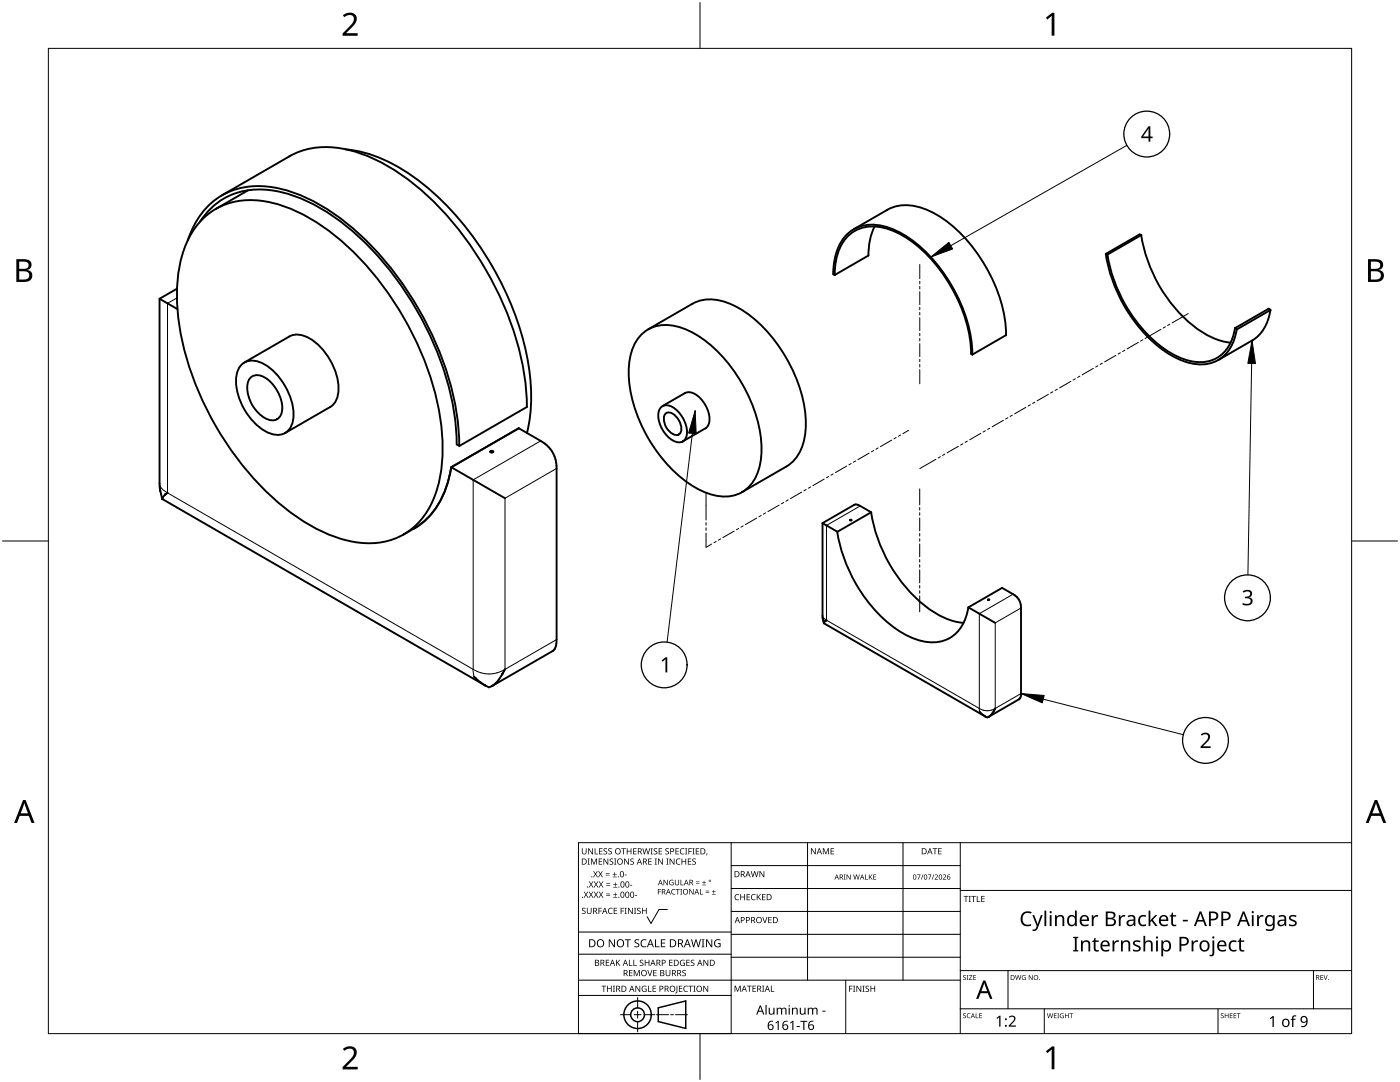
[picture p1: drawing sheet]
<svg xmlns="http://www.w3.org/2000/svg" width="279mm" height="216mm" viewBox="0 0 279 216" stroke-linecap="round" stroke-linejoin="round" font-family="sans-serif">
<g fill="none" stroke="#000" stroke-width=".38">
<path d="M49.5 38l-6.4 3.7M57.7 31.2a16.4 16.4 0 0 1 13.3-.9 42 42 0 0 1 18.1 12.6 62.8 62.8 0 0 1 15.9 35.3l.2 3-13.5 7.8-.5-.3M57.8 31.2l-13.5 7.8M68.9 29.8a29.3 29.3 0 0 1 15.5 6.9 61.2 61.2 0 0 1 21.3 37.7 33.1 33.1 0 0 1-.5 12M31.8 59.6v36.9l.2 1.5M31.8 59.6l3.6 2.1M35.3 57.6l-3.5 2M37.5 48a14.6 14.6 0 0 1 13-10.8 25.1 25.1 0 0 1 14.4 4.3 58.8 58.8 0 0 1 20.4 23.3 54.6 54.6 0 0 1 6.4 24.2M39.9 44.2a13.8 13.8 0 0 1 14.7-6.2 32.4 32.4 0 0 1 15 7.5 62.5 62.5 0 0 1 21.3 38.7l.2 4.5M40.5 43.6a13.8 13.8 0 0 1 12.2-3.5 31.5 31.5 0 0 1 14.6 7.3 61.9 61.9 0 0 1 20.5 35.4 31.5 31.5 0 0 1-1.1 16.3 13.7 13.7 0 0 1-15.8 9.1 31.6 31.6 0 0 1-14.6-7.3 60.7 60.7 0 0 1-20.7-37.6 28.3 28.3 0 0 1 2-15.6l1.8-2.9zM166.6 54.9a10.3 10.3 0 0 1 3.2-8.3 8.5 8.5 0 0 1 9.1-.3 27.6 27.6 0 0 1 12.1 13.1 26.2 26.2 0 0 1 2.8 11.2l.3 .1 6.7-3.8M166.6 54.9l-.3-.2a10.7 10.7 0 0 1 3.3-8.4 8 8 0 0 1 7.9-.8 25.6 25.6 0 0 1 12.5 11.6 27.9 27.9 0 0 1 4.1 13.7"/>
<path d="M174.5 45.2a12.7 12.7 0 0 0-1.2 5.8l-6.7 3.9M177.1 41.9a8.9 8.9 0 0 1 8.5 .2 28.1 28.1 0 0 1 12.3 13.4 26.6 26.6 0 0 1 2.9 11.4M177.1 41.9l-6.7 3.8M220.7 50.7a30.2 30.2 0 0 0 11.8 19.4 12.2 12.2 0 0 0 8.5 2.5 7.4 7.4 0 0 0 5.8-6.9M221 50.8a29.1 29.1 0 0 0 12.8 19.7 10.1 10.1 0 0 0 8.1 1.4 7.6 7.6 0 0 0 4.6-6.4M227.8 46.9a29.1 29.1 0 0 0 12.4 19.6 12.9 12.9 0 0 0 5.4 1.9M227.8 46.9l-.4-.1-6.7 3.9 .3 .1M227.8 46.9l-6.8 3.9M48.2 72.8a3.6 3.6 0 0 1 4.2-.3 12.6 12.6 0 0 1 6.2 10.6 3.4 3.4 0 0 1-1.7 3.3 3.4 3.4 0 0 1-3.7-.2 12.1 12.1 0 0 1-6-11.5l.6-1.4zM49.9 75.5a2.56 2.56 0 0 1 3.6 .3 7.6 7.6 0 0 1 2.8 6.3 2.06 2.06 0 0 1-3.5 1.3 7 7 0 0 1-3.2-7.4zM57.7 67.1a4.3 4.3 0 0 1 4.5 .7 12.8 12.8 0 0 1 5.4 10.2 4 4 0 0 1-1.7 3.2M57.8 67.1l-9 5.2"/>
<path d="M127.6 67.2a7.4 7.4 0 0 1 8.6-1.7 24.4 24.4 0 0 1 11.9 11 24.4 24.4 0 0 1 3.6 15.9 7.3 7.3 0 0 1-6.8 6.7 15.1 15.1 0 0 1-10-4.6 29.6 29.6 0 0 1-9.4-20.2 10.9 10.9 0 0 1 2.1-7.1zM138.2 60.6a8.5 8.5 0 0 1 8.1 .3 27.2 27.2 0 0 1 12.3 13.9 21.4 21.4 0 0 1 1.7 13.7 7.7 7.7 0 0 1-3.4 4.6M138.2 60.6l-8.8 5.1M249.9 68l-6.8 3.8M253.5 61.9a8.3 8.3 0 0 1-3.6 6.1M253.6 61.9l-6.8 3.8M253.6 61.9l-.4-.3-6.7 3.9 .3 .2M32 98h.1M32 98l.4 1.5M32.4 99.5v.1M32.4 99.6h.1M32.4 99.6l64.4 37.2"/>
<path d="M33 98.7l-.6 .8M33 98.7h.1M33.4 98.3l-.4 .4M33.4 98.3h.1M65.9 81.2l-9 5.2M90 93.3a16.5 16.5 0 0 1-7.3 12.2M90.1 93.2l10.7 6.2M90.1 93.2l13.4-7.7 4.4 2.5a6 6 0 0 1 3.2 5.5v34.1l-.2 1.3-.2 .5-.4 .5-12.1 7M97.9 90h.4l.2 .1-.4 .2-.3-.2zM131.8 81.4a2.08 2.08 0 0 1 3 .2 5.8 5.8 0 0 1 2.1 5.7 1.69 1.69 0 0 1-2.7 .6 5.8 5.8 0 0 1-2.6-6.1zM132.2 81l4.5-2.6a2.73 2.73 0 0 1 3.1 1.1 5.5 5.5 0 0 1 1.6 5.3l-.6 .7M132.7 82.7a1.25 1.25 0 0 1 2 .2 3.3 3.3 0 0 1 1.1 3.5 1.24 1.24 0 0 1-2-.1 3.3 3.3 0 0 1-1.1-3.6z"/>
<path d="M140.8 85.5l-4.5 2.6M156.9 93.1l-8.8 5.1M82.7 105.4l-2.1 1.2M164.1 104.4l.1 19.2M167.1 106.1a30.5 30.5 0 0 0 11.8 19.5 12.2 12.2 0 0 0 8.6 2.5 7.2 7.2 0 0 0 5.6-6l.2-.9M169.7 103.7l.3 .1-.2 .1-.2-.1zM173.9 102.2a29.8 29.8 0 0 0 12.8 20.2 13.1 13.1 0 0 0 5.6 1.9M173.9 102.2l-2.5-1.4-.8-.1-6.4 3.7M173.9 102.2l-6.8 3.9-3-1.7M197.2 119.6l.2 .1-.1 .1zM94.6 135l2.2 1.8M96.8 136.8h.1"/>
<path d="M96.8 136.8l.8 .4 .6-.3M100.3 134.4l-1.1 1.6-1 .9M100.3 134.4h.1M100.8 133.6l-.5 .8M100.8 133.6h.1M164.2 123.6h.1M164.2 123.6l.2 .7 .3-.4M164.4 124.4l32.2 18.6M164.7 123.9h.1M164.8 123.9h-.1M164.9 123.8l-.1 .1M164.9 123.8h.1"/>
<path d="M198.6 124.3l-5.3-3.1 6.7-3.9 2.2 1.3a2.98 2.98 0 0 1 1.6 2.7v17.1a1.18 1.18 0 0 1-.4 1.1l-6.1 3.5M195.5 142.1h.1M195.5 142.1l1.1 .9M196.6 143h.1M196.6 143l.4 .2 .3-.2M198.4 141.8l-.6 .8-.5 .4M198.4 141.8h.1M198.6 141.4l-.2 .4M198.6 141.4h.1"/>
</g>
<g fill="none" stroke="#000" stroke-width=".2">
<path d="M35.3 59.4l-1.9 1.1v37.8M31.8 96.5a2.5 2.5 0 0 0 1.6 1.8M33.4 98.3l61 35.3M107.9 88l-13.5 7.8v37.8M111.1 93.5l-10.3 5.9v34.2M171.7 101l-6.8 3.8v19M202.2 118.6l-6.8 3.9v18.9M94.4 133.6l.2 1.4M94.4 133.6a6 6 0 0 0 6.4 0M111.1 127.6l-10.3 6M164.1 122.8a1.25 1.25 0 0 0 .8 1M164.9 123.8l30.5 17.6"/>
<path d="M203.8 138.4l-5.2 3M203.8 121.3l-5.2 3v17.1M195.4 141.4l.1 .7M195.4 141.4a2.98 2.98 0 0 0 3.2 0"/>
</g>
<g fill="none" stroke="#000" stroke-width=".2">
<path d="M183.6 52.8v2.8M183.6 56.1v.5M183.6 57.2v.5M183.6 58.2v2.6M183.6 61.3v.5M183.6 62.3v.6M183.6 63.4v2.6M183.6 66.5v.5M183.6 67.5v.5M183.6 68.6v2.6M183.6 71.7v.5M183.6 72.7v.5"/>
<path d="M183.6 73.8v2.8M209.2 78.7l-2.2 1.3M210.1 78.2l-.4 .2M211 77.7l-.4 .2M213.7 76.1l-2.2 1.3M214.6 75.6l-.4 .2M215.5 75.1l-.4 .2M218.2 73.5l-2.2 1.3M219.1 73l-.4 .2M220 72.5l-.4 .2M222.7 70.9l-2.3 1.3M223.6 70.4l-.5 .3"/>
<path d="M224.5 69.9l-.5 .2M227.2 68.3l-2.3 1.3M228.1 67.8l-.5 .3M229 67.3l-.5 .2M231.7 65.7l-2.3 1.3M232.6 65.2l-.5 .3M233.5 64.7l-.5 .2M237.1 62.6l-3.2 1.8M140.9 98.3v5.5M157.3 99.7l-.5 .3M160 98.2l-2.3 1.3M160.9 97.7l-.5 .2"/>
<path d="M161.8 97.2l-.5 .2M164.5 95.6l-2.3 1.3M165.4 95.1l-.5 .2M166.3 94.6l-.5 .2M169 93l-2.3 1.3M169.9 92.5l-.5 .2M170.8 92l-.5 .2M173.5 90.4l-2.3 1.3M174.4 89.9l-.5 .3M175.3 89.4l-.5 .2M177.9 87.8l-2.2 1.3M178.8 87.3l-.4 .3"/>
<path d="M179.7 86.8l-.4 .2M181.3 85.9l-1.1 .6M183.5 97.6v3.1M186.8 91.6l-3.2 1.9M187.7 91.1l-.5 .3M188.6 90.6l-.5 .3M191.3 89.1l-2.3 1.3M192.2 88.5l-.5 .3M193.1 88l-.5 .3M195.8 86.5l-2.3 1.3M196.7 85.9l-.5 .3M197.5 85.4l-.4 .3"/>
<path d="M200.2 83.9l-2.2 1.3M201.1 83.4l-.4 .2M202 82.8l-.4 .3M204.7 81.3l-2.2 1.3M205.6 80.8l-.4 .2M206.5 80.2l-.4 .3M140.9 106.4v2.8l1.1-.6M140.9 104.3v.5M140.9 105.3v.5M142.9 108l-.4 .3M143.8 107.5l-.4 .3M146.5 106l-2.2 1.3"/>
<path d="M147.4 105.5l-.4 .2M148.3 104.9l-.4 .3M151 103.4l-2.2 1.3M151.9 102.9l-.4 .2M152.8 102.3l-.4 .3M155.5 100.8l-2.2 1.3M156.4 100.3l-.5 .2M183.5 101.3v.5M183.5 102.3v.5M183.5 103.3v2.6M183.5 106.5v.5M183.5 107.5v.5"/>
<path d="M183.5 108.5v2.6M183.5 111.6v.6M183.5 112.7v.5M183.5 113.7v2.6M183.5 116.8v.5M183.5 117.9v.5M183.5 118.9v3.2"/>
</g>
<path d="M9.7 9.7h260v196.5h-260z" fill="none" stroke="#000" stroke-width=".2"/>
<path d="M139.7 .5v9.2M.5 108h9.2M269.7 108h9.2M139.7 206.2v9.2" fill="none" stroke="#000" stroke-width=".2"/>
<g fill="#000">
<path d="M68.4 3.1a1.64 1.64 0 0 1 2.8 .4 2.52 2.52 0 0 1-1.2 2.2l-.9 .9h2.3v.5h-3v-.4l1.2-1.2a1.95 1.95 0 0 0 .9-2.2 1.23 1.23 0 0 0-1.8 .1zM208.7 3.5l1.3-.9h.4v4.5h-.5v-4l-.9 .8zM68.4 209.3a1.64 1.64 0 0 1 2.8 .4 2.52 2.52 0 0 1-1.2 2.2l-.9 1h2.3v.5h-3v-.5l1.2-1.2a1.95 1.95 0 0 0 .9-2.1 1.23 1.23 0 0 0-1.8 .1zM208.7 209.8l1.3-1h.4v4.6h-.5v-4l-.9 .7z"/>
<path d="M3.3 51.7h1.3a1.28 1.28 0 0 1 1.7 1.3 1.04 1.04 0 0 1-.9 .9 1.23 1.23 0 0 1 1 1.5 1.23 1.23 0 0 1-1.5 .9h-1.6zM3.8 54.1v1.7h1a.86 .86 0 0 0 1-.9 .86 .86 0 0 0-1.1-.8zM3.8 52.2v1.4h.9a.78 .78 0 0 0 1-.7 .78 .78 0 0 0-1.1-.7z"/>
<path d="M273 51.7h1.3a1.28 1.28 0 0 1 1.7 1.3 1.04 1.04 0 0 1-.8 .9 1.23 1.23 0 0 1 1 1.5 1.23 1.23 0 0 1-1.6 .9h-1.6zM273.6 54.1v1.7h.9a.86 .86 0 0 0 1.1-.9 .86 .86 0 0 0-1.1-.8zM273.6 52.2v1.4h.8a.78 .78 0 0 0 1-.7 .78 .78 0 0 0-1.1-.7z"/>
<path d="M4.6 159.6h.5l1.8 4.6h-.6l-.6-1.4h-1.8l-.5 1.4h-.6zM4.8 160.2l-.7 2.1h1.5z"/>
<path d="M274.3 159.6h.6l1.7 4.6h-.6l-.5-1.4h-1.8l-.6 1.4h-.5zM274.6 160.2l-.7 2.1h1.4z"/>
</g>
<g fill="none" stroke="#000" stroke-width=".2">
<path d="M145.9 168.1v38.1h-30.5v-38.1h154.3M145.9 172.7h45.7M145.9 177.3h45.7M161.2 168.1v27.5M180.2 168.1v27.5M191.6 168.1v38.1M191.6 177.7h78.1M115.4 198.6h30.5M115.4 195.6h76.2M115.4 190.4h30.5M115.4 186h30.5M127.3 199v2.1"/>
<path d="M133.2 181.5h-1.7l-1.6 2.8-.7-1.4M145.9 181.9h45.7M145.9 186.4h45.7M145.9 191h45.7M168.8 195.6v10.6M191.6 193.7h78.1M201.2 193.7v7.6M262.1 193.7v7.6M123.8 202.5h2.1M126.6 202.5h1.3M127.3 201.8v1.4M127.3 203.8v2.1"/>
<path d="M128.6 202.5h2.1M131 202.5h2.4M133.8 202.5h.6M134.8 202.5h2.4M191.6 201.3h78.1M208.4 201.3v4.9M243.1 201.3v4.9"/>
</g>
<g fill="#000">
<path d="M116.1 169.3h.2v.8a.32 .32 0 0 0 .3 .3 .32 .32 0 0 0 .3-.3v-.8h.2v.8a.47 .47 0 0 1-.5 .4 .47 .47 0 0 1-.5-.5zM116.5 177.9h.2l.3 .5 .3-.5h.1l-.4 .6 .4 .6h-.1l-.3-.5-.4 .5h-.1l.4-.6zM117.3 171.3h.4l-.1 .1v1l.1 .1h-.4l.1-.1v-1zM117.4 169.3h.2l.6 1v-1h.1v1.2h-.1l-.7-1v1h-.1zM117.5 177.9h.2l.3 .5 .3-.5h.1l-.4 .6 .4 .6h-.1l-.4-.5-.3 .5h-.1l.4-.6zM117.5 175.9h.2l.3 .5 .3-.5h.1l-.4 .6 .5 .6h-.2l-.3-.5-.4 .5h-.1l.4-.6zM117.9 171.3h.3l.3 1 .4-1h.3v1.2h-.2v-1l-.4 1h-.1l-.4-1v1h-.2zM118.7 169.3h.1v1h.6v.2h-.7zM118.4 173.8h.1l.3 .5 .3-.5h.2l-.4 .6 .4 .7h-.1l-.4-.6-.3 .6h-.1l.4-.7zM118.5 177.9h.2l.2 .5 .3-.5h.2l-.4 .6 .4 .6h-.1l-.4-.5-.3 .5h-.1l.4-.6zM118.5 175.9h.2l.3 .5 .3-.5h.1l-.4 .6 .4 .6h-.1l-.3-.5-.4 .5h-.1l.4-.6zM119.5 171.3h.7v.1h-.6v.4h.5v.2h-.5v.4h.6v.1h-.7z"/>
<path d="M119.6 169.3h.6v.1h-.5v.4h.5v.1h-.5v.4h.5v.2h-.6zM119.4 173.8h.1l.3 .5 .3-.5h.2l-.4 .6 .4 .7h-.1l-.4-.6-.3 .6h-.2l.5-.7zM119.5 177.9h.1l.3 .5 .3-.5h.2l-.4 .6 .4 .6h-.1l-.4-.5-.3 .5h-.1l.4-.6zM119.5 175.9h.2l.3 .5 .3-.5h.1l-.4 .6 .4 .6h-.1l-.4-.5-.3 .5h-.1l.4-.6zM120.9 174.6h.8v.1h-.8zM120.9 174.2h.8v.1h-.8zM121 178.7h.8v.1h-.8zM121 178.3h.8v.1h-.8zM121 176.6h.8v.1h-.8zM121 176.3h.8v.1h-.8zM120.5 169.4l.4-.1h.3l-.1 .1a.25 .25 0 0 0-.4-.1 .25 .25 0 0 0 0 .4l.4 .3 .1 .2-.3 .3-.5-.1v-.1h.2a.27 .27 0 0 0 .4-.1 .27 .27 0 0 0-.3-.3l-.2-.2zM120.4 171.3h.2l.7 1-.1-1h.2v1.2h-.2l-.6-1v1h-.2z"/>
<path d="M121.4 169.4l.5-.1h.2v.1a.25 .25 0 0 0-.4-.1 .25 .25 0 0 0 0 .4l.4 .3v.2l-.2 .3-.5-.1v-.1h.1a.27 .27 0 0 0 .5-.1 .27 .27 0 0 0-.4-.3l-.2-.2zM122.3 174.9h.8v.2h-.8zM122.4 179h.8v.1h-.8zM122.4 177h.8v.1h-.8zM121.7 171.4l.4-.1 .3 .1-.1 .1a.25 .25 0 0 0-.4-.1 .25 .25 0 0 0 0 .4 .42 .42 0 0 1 .5 .5 .42 .42 0 0 1-.7 .2l-.1-.2 .2 .1a.27 .27 0 0 0 .5-.2 .27 .27 0 0 0-.4-.3l-.2-.2zM122.6 174h.1v.4h.4v.1h-.4v.4h-.1v-.4h-.3v-.1h.3zM122.7 178.1h.1v.4h.4v.1h-.4v.3h-.1v-.3h-.3v-.1h.3zM122.7 176.1h.2v.3h.3v.2h-.3v.3h-.2v-.3h-.3v-.2h.3zM122.6 171.3h.4l-.1 .1v1l.1 .1h-.4l.1-.1v-1zM124 169.3h.9v.1h-.4v1.1h-.1v-1.1h-.4zM124.7 174.5h.4v.2h-.4zM124.6 171.3h.1l.7 1v-1h.1v1.2h-.2l-.6-1v1h-.1z"/>
<path d="M125.7 176.6h.5v.1h-.5zM125.1 169.3h.1v.5h.7v-.5h.1v1.2h-.1v-.6h-.7v.6h-.1zM125.8 171.4l.5-.1 .2 .1v.1a.25 .25 0 0 0-.4-.1 .25 .25 0 0 0 0 .4 .42 .42 0 0 1 .4 .5 .42 .42 0 0 1-.7 .2v-.2l.1 .1a.27 .27 0 0 0 .5-.2 .27 .27 0 0 0-.4-.3l-.2-.2zM126.7 178.6h.4v.2h-.4zM126.4 169.3h.6v.1h-.5v.4h.5v.1h-.5v.4h.5v.2h-.6zM128.2 169.3h.2l.2 1 .3-1h.2l.2 1 .3-1h.1l-.3 1.2h-.1l-.3-1.1-.3 1.1h-.2zM129.4 171.3h.7v.1h-.6v.4h.5v.2h-.5v.4h.6v.1h-.7zM129.8 169.3h.5l-.2 .1v1l.2 .1h-.5l.2-.1v-1zM130.7 171.3h.4l-.1 .1v1l.1 .1h-.4l.1-.1v-1zM130.5 169.4l.4-.1h.3l-.1 .1a.25 .25 0 0 0-.4-.1 .25 .25 0 0 0 0 .4l.4 .3 .1 .2-.2 .3-.6-.1v-.1h.2a.27 .27 0 0 0 .4-.1 .27 .27 0 0 0-.3-.3l-.2-.2zM131.3 177.4h.6v.1h-.5v.4h.5v.1h-.5v.5h-.1zM131.4 169.3h.7v.1h-.5v.4h.5v.1h-.5v.4h.5v.2h-.7z"/>
<path d="M131.3 171.3h.2l.7 1v-1h.1v1.2h-.2l-.6-1v1h-.2zM132.4 175.6h.2l.6 .9v-.9h.1v1h-.2l-.6-.9v.9h-.1zM133 171.3h.4l-.1 .1v1l.1 .1h-.4l.1-.1v-1zM132.8 169.4l.4-.1h.3l-.1 .1a.25 .25 0 0 0-.3-.1 .25 .25 0 0 0 0 .4l.4 .3v.2l-.2 .3-.5-.1v-.1h.1a.27 .27 0 0 0 .5-.1 .27 .27 0 0 0-.4-.3l-.2-.2zM133.7 175.7l.5-.2 .2 .1v.1a.45 .45 0 0 0-.7 .4 .45 .45 0 0 0 .6 .4v-.3h-.2v-.1h.3v.5a.6 .6 0 0 1-.8-.1 .6 .6 0 0 1 .1-.8zM134.1 177.5l.4-.1h.3l-.1 .2a.44 .44 0 0 0-.6 .4 .44 .44 0 0 0 .6 .3 .52 .52 0 0 1-.7 0 .52 .52 0 0 1 .1-.8zM133.6 171.3h.2l.7 1v-1h.1v1.2h-.2l-.6-1v1h-.2zM134.9 177.4h.8v.1h-.4v1h-.1v-1h-.3zM135 171.5l.5-.2 .3 .1-.1 .1a.49 .49 0 0 0-.7 .4 .49 .49 0 0 0 .7 .5 .52 .52 0 0 1-.6 0 .52 .52 0 0 1-.2-.6zM134.8 169.3h.7v.1h-.6v.4h.5v.1h-.5v.4h.6v.2h-.7zM134.7 175.6h.1v.7a.28 .28 0 0 0 .3 .2 .28 .28 0 0 0 .3-.2v-.7h.1v.7a.42 .42 0 0 1-.4 .4 .42 .42 0 0 1-.4-.4zM135.8 175.6h.2v.9h.4v.1h-.6z"/>
<path d="M135.8 177.4h.3l-.1 .1v.9l.1 .1h-.3l.1-.1v-.9zM135.8 169.4l.4-.1h.4l-.1 .1h-.2a.49 .49 0 0 0-.4 .6 .49 .49 0 0 0 .7 .3 .52 .52 0 0 1-.7 .1 .52 .52 0 0 1-.2-.6zM136 171.3h.2v.5h.6v-.5h.1v1.2h-.1v-.5h-.6v.5h-.2zM136.7 169.3h.5l-.2 .1v1l.2 .1h-.5l.2-.1v-1zM137.4 169.3h.7v.1h-.6v.4h.5v.2h-.5v.5h-.1zM137.3 171.3h.7v.1h-.6v.4h.5v.2h-.5v.4h.6v.1h-.7zM137.6 177.4h.1l.6 .9v-.9h.1v1.1h-.1l-.6-.9v.9h-.1zM138.2 169.3h.4l-.1 .1v1l.1 .1h-.4l.1-.1v-1zM138.9 176.2h.7v.1h-.7zM138.9 175.9h.7v.1h-.7zM138.2 171.4l.4-.1 .3 .1-.1 .1a.25 .25 0 0 0-.4-.1 .25 .25 0 0 0 0 .4 .42 .42 0 0 1 .5 .5 .42 .42 0 0 1-.7 .2l-.1-.2 .2 .1a.27 .27 0 0 0 .5-.2 .27 .27 0 0 0-.4-.3l-.2-.2zM138.9 169.3h.6v.1h-.5v.4h.5v.1h-.5v.4h.5v.2h-.6z"/>
<path d="M139.7 177.4h.1v1h.5v.1h-.6zM140.1 176.5h.8v.1h-.8zM140.5 175.7h.1v.3h.3v.2h-.3v.3h-.1v-.3h-.4v-.2h.4zM140.8 178h.7v.2h-.7zM140.8 177.7h.7v.1h-.7zM141 170.3h.2l-.3 .4zM142.1 178.4h.7v.1h-.7zM142.4 177.6h.1v.3h.3v.1h-.3v.3h-.1v-.3h-.3v-.1h.3zM146.8 178.6l.4-.2 .3 .1v.1a.49 .49 0 0 0-.7 .4 .49 .49 0 0 0 .7 .5 .52 .52 0 0 1-.7 0 .52 .52 0 0 1-.2-.6zM147.7 178.4h.2v.5h.6v-.5h.2v1.2h-.2v-.5h-.6v.5h-.2zM149 178.4h.7v.1h-.5v.4h.4v.2h-.4v.4h.5v.1h-.7zM150 178.6l.5-.2 .3 .1-.1 .1a.49 .49 0 0 0-.7 .4 .49 .49 0 0 0 .8 .5 .52 .52 0 0 1-.7 0 .52 .52 0 0 1-.2-.6z"/>
<path d="M149.8 173.8h.2l.3 1.1 .2-1.1h.2l.3 1.1 .2-1.1h.2l-.3 1.2h-.2l-.3-1-.3 1h-.1zM151 178.4h.2v.6l.5-.6h.2l-.5 .5 .5 .7h-.2l-.4-.6-.1 .6h-.2zM151.6 173.8h.1l.7 1v-1h.1v1.2h-.1l-.7-1v1h-.1zM152.1 178.4h.7v.1h-.6v.4h.5v.2h-.5v.4h.6v.1h-.7zM161.8 169.3h.2l.7 1v-1h.1v1.2h-.2l-.6-1v1h-.2zM164.2 169.3h.2l.4 .9 .4-.9h.2v1.2h-.1v-1.1l-.4 1.1h-.1l-.4-1.1v1.1h-.2zM165.8 169.3h.6v.1h-.5v.4h.5v.1h-.5v.4h.5v.2h-.6zM168.4 174.5h.4l-.2 .1v.8l.2 .1h-.4l.1-.1v-.8zM169 174.5h.1l.5 .8v-.8h.2v1h-.2l-.5-.8v.8h-.1zM170.3 174.5h.1l.2 .9 .3-.9h.1l.2 .9 .3-.9h.1l-.3 1h-.1l-.3-.9-.2 .9h-.1zM172.7 174.5h.1v.9h.4v.1h-.5zM173.4 174.5h.1v.5l.6-.5-.4 .4 .4 .6h-.1l-.4-.5-.1 .5h-.1z"/>
<path d="M174.3 174.5h.6v.1h-.5v.3h.4v.1h-.4v.4h.5v.1h-.6zM183 174.5h.7l-.4 1h-.2l.5-.9h-.6zM184.2 174.5h.1l-.4 1h-.1zM185.2 174.5h.7l-.5 1h-.1l.4-.9h-.5zM186.3 174.5h.2l-.4 1h-.2zM186.1 169.3h.9v.1h-.3v1.1h-.2v-1.1h-.4zM186.5 174.6a.37 .37 0 0 1 .6 0 .37 .37 0 0 1-.2 .6l-.2 .2h.5v.1h-.7l.3-.4a.27 .27 0 0 0 .3-.3 .27 .27 0 0 0-.4-.2zM187.2 169.3h.7v.1h-.5v.4h.5v.1h-.5v.4h.5v.2h-.7zM188.2 174.6a.37 .37 0 0 1 .6 0 .37 .37 0 0 1-.3 .6l-.2 .2h.5v.1h-.6l.2-.4a.27 .27 0 0 0 .3-.3 .27 .27 0 0 0-.4-.2zM192.3 178.8h.9v.1h-.3v1.1h-.2v-1.1h-.4zM193.3 178.8h.5l-.2 .1v1l.2 .1h-.5l.2-.1v-1zM193.8 178.8h1v.1h-.4v1.1h-.2v-1.1h-.4z"/>
<path d="M194.9 178.8h.2v1.1h.5v.1h-.7zM195.8 178.8h.7v.1h-.5v.4h.5v.1h-.5v.5h.5v.1h-.7zM116.2 181.3l.4-.2 .3 .1-.1 .1a.25 .25 0 0 0-.4-.1 .25 .25 0 0 0 0 .4l.4 .2 .1 .3-.3 .3-.5-.1v-.1h.2a.27 .27 0 0 0 .4-.1 .27 .27 0 0 0-.3-.3l-.2-.2zM117.1 181.1h.2v.8a.32 .32 0 0 0 .3 .3 .32 .32 0 0 0 .3-.3v-.8h.2v.8a.47 .47 0 0 1-.5 .5 .47 .47 0 0 1-.5-.5zM119.4 181.1h.7v.2h-.5v.4h.5v.1h-.5v.6h-.2zM120 196.7h1v.1h-.4v1.1h-.2v-1.1h-.4zM120.9 191.5h.7v.1h-.5v.4h.4v.2h-.4v.4h.5v.1h-.7zM121.5 181.3l.4-.2 .4 .1-.1 .1a.49 .49 0 0 0-.7 .5 .49 .49 0 0 0 .7 .4 .52 .52 0 0 1-.6 .1 .52 .52 0 0 1-.3-.6zM121.1 196.7h.2v.5h.6v-.5h.2v1.2h-.2v-.6h-.6v.6h-.2zM121.5 187.4h.2l.9 1.3v-1.3h.1v1.6h-.2l-.8-1.3v1.3h-.2zM122.3 196.7h.4l-.1 .1v1l.1 .1h-.4l.2-.1v-1zM122.5 181.1h.7v.2h-.6v.4h.5v.1h-.5v.4h.6v.2h-.7z"/>
<path d="M122.9 191.5h.2v.6l.5-.6h.2l-.5 .5 .5 .7h-.2l-.4-.6-.1 .6h-.2zM123.9 181.1h.6v.2h-.5v.4h.5v.1h-.5v.6h-.1zM124.7 181.1h.4l-.2 .2v.9l.2 .2h-.4l.1-.2v-.9zM124.7 187.4h1.2v.2h-.5v1.4h-.2v-1.4h-.5zM125.5 191.5h.2v1.1h.5v.1h-.7zM125.5 193.6h.7v.1h-.5v.4h.5v.1h-.5v.4h.5v.2h-.7zM125.3 181.1h.2l.7 1.1-.1-1.1h.2v1.3h-.2l-.6-1v1h-.2zM126.4 191.5h.2v1.1h.5v.1h-.7zM126.5 181.1h.5l-.2 .2v.9l.2 .2h-.5l.2-.2v-.9zM126.5 193.6h.2l.4 1 .4-1h.2v1.2h-.2v-1.1l-.4 1.1h-.1l-.4-1.1v1.1h-.1zM126.7 187.6l.3-.2 .6 .1-.2 .1a.33 .33 0 0 0-.6 .2 .33 .33 0 0 0 .4 .4 .47 .47 0 0 1 .4 .6 .47 .47 0 0 1-.7 .2h-.3v-.2h.2a.35 .35 0 0 0 .6-.2 .35 .35 0 0 0-.5-.4l-.3-.2zM126.8 196.7h.2l.6 1v-1h.2v1.2h-.2l-.7-1 .1 1h-.2z"/>
<path d="M127.2 181.3l.4-.2 .3 .1-.1 .1a.25 .25 0 0 0-.4-.1 .25 .25 0 0 0 0 .4l.4 .2 .1 .3-.3 .3-.5-.1v-.1h.2a.27 .27 0 0 0 .4-.1 .27 .27 0 0 0-.3-.3l-.2-.2zM127.7 191.6l.5-.1 .2 .1v.1a.25 .25 0 0 0-.4-.1 .25 .25 0 0 0 0 .4l.4 .2v.3l-.2 .2h-.5v-.2l.1 .1a.27 .27 0 0 0 .5-.2 .27 .27 0 0 0-.4-.3l-.2-.2zM128 187.6l.6-.2 .4 .1v.2a.64 .64 0 0 0-1 .5 .64 .64 0 0 0 1 .6v.2a.83 .83 0 0 1-1.1-.3 .83 .83 0 0 1 .1-1.1zM128.2 196.8l.6-.1 .2 .1v.1a.5 .5 0 0 0-.8 .4 .5 .5 0 0 0 .7 .5v-.4h-.3v-.1h.4v.6a.66 .66 0 0 1-.8-.2 .66 .66 0 0 1 0-.9zM128.1 181.1h.2v.6h.6v-.6h.2v1.3h-.2v-.6h-.6v.6h-.2zM129.2 193.6h.1l.4 1 .3-1h.2l-.4 1.2h-.2zM129.3 196.7h.2v1.1h.5v.1h-.7zM128.7 191.5h.1v.5h.6v-.5h.2v1.2h-.2v-.5h-.6v.5h-.1zM130.7 187.4h.2v1.4h.7v.2h-.9zM130.2 196.7h.7v.1h-.5v.4h.5v.1h-.5v.5h.5v.1h-.7zM130.4 193.6h.6v.1h-.5v.4h.5v.1h-.5v.4h.5v.2h-.6zM131.9 187.4h.9v.2h-.7v.5h.6v.2h-.6v.5h.7v.2h-.9z"/>
<path d="M132.8 193.6h.2v.7a.32 .32 0 0 0 .3 .4 .32 .32 0 0 0 .3-.4v-.7h.2v.7a.47 .47 0 0 1-.5 .5 .47 .47 0 0 1-.5-.5zM133.5 191.5h.7v.1h-.5v.4h.5v.2h-.5v.4h.5v.1h-.7zM135 196.7h.2v1.3l-.1 .2h-.3l-.1-.1 .3-.2zM135.5 196.7h.7v.1h-.5v.4h.4v.1h-.4v.5h.5v.1h-.7zM135.8 191.7l.5-.2 .4 .1-.1 .1a.5 .5 0 0 0-.8 .4 .5 .5 0 0 0 .7 .5v-.4h-.2v-.1h.4v.6a.66 .66 0 0 1-.9-.1 .66 .66 0 0 1 0-.9zM136.2 193.7l.4-.2 .3 .1-.1 .1a.25 .25 0 0 0-.4-.1 .25 .25 0 0 0 0 .4 .42 .42 0 0 1 .5 .6 .42 .42 0 0 1-.7 .2l-.1-.2h.2a.27 .27 0 0 0 .5-.1 .27 .27 0 0 0-.4-.3l-.2-.2zM136.5 196.8l.5-.1 .3 .1-.1 .1a.49 .49 0 0 0-.7 .4 .49 .49 0 0 0 .8 .4 .52 .52 0 0 1-.7 .1 .52 .52 0 0 1-.2-.6zM137 191.5h.7v.1h-.6v.4h.5v.2h-.5v.4h.6v.1h-.7zM137.4 196.7h.9v.1h-.4v1.1h-.1v-1.1h-.4zM137.9 191.6l.4-.1 .3 .1-.1 .1a.25 .25 0 0 0-.4-.1 .25 .25 0 0 0 0 .4l.4 .2 .1 .3-.2 .2h-.6v-.2l.2 .1a.27 .27 0 0 0 .5-.2 .27 .27 0 0 0-.4-.3l-.2-.2zM138.4 196.7h.4l-.1 .1v1l.1 .1h-.4l.1-.1v-1zM137.9 187.4h.2l.3 1.4 .4-1.4h.2l.4 1.4 .3-1.4h.2l-.4 1.6h-.2l-.4-1.3-.4 1.3h-.2z"/>
<path d="M140 187.4h.6l-.2 .2v1.3l.2 .1h-.6l.2-.1v-1.3zM140.4 196.7h.1l.7 1v-1h.1v1.2h-.1l-.7-1v1h-.1zM140.4 191.5h.2l.6 1v-1h.1v1.2h-.1l-.7-1v1h-.1zM140.9 187.4h.2l.9 1.3v-1.3h.2v1.6h-.3l-.8-1.3v1.3h-.2zM142.7 187.6l.7-.2 .4 .1-.1 .2a.65 .65 0 0 0-1 .5 .65 .65 0 0 0 .9 .6v-.4h-.3v-.2h.5v.7a.86 .86 0 0 1-1.1-.1 .86 .86 0 0 1 0-1.2zM146.6 196.7h.2l.4 1 .4-1h.2v1.2h-.1v-1.1l-.4 1.1h-.2l-.4-1.1v1.1h-.1zM149.1 196.7h.9v.1h-.4v1.1h-.1v-1.1h-.4zM150.2 196.7h.7v.1h-.6v.4h.5v.1h-.5v.5h.6v.1h-.7zM152.1 183h.2l.3 1 .4-1h.2l-.5 1.2h-.1zM152.1 196.7h.4l-.1 .1v1l.1 .1h-.4l.1-.1v-1zM153.8 196.7h.2v1.1h.5v.1h-.7zM153.3 183h.7v.1h-.5v.4h.5v.1h-.5v.5h.5v.1h-.7z"/>
<path d="M169.5 196.7h.6v.1h-.5v.5h.5v.1h-.5v.5h-.1zM170.2 196.7h.5l-.2 .1v1l.2 .1h-.5l.2-.1v-1zM170.9 196.7h.2l.6 1v-1h.2v1.2h-.2l-.6-1v1h-.2zM172.1 196.7h.5l-.2 .1v1l.2 .1h-.5l.2-.1v-1zM172.8 196.8l.4-.1h.2v.2a.25 .25 0 0 0-.4-.1 .25 .25 0 0 0 0 .4l.4 .2 .1 .3-.3 .2h-.5v-.2l.2 .1a.27 .27 0 0 0 .4-.2 .27 .27 0 0 0-.3-.3l-.3-.2zM173.7 196.7h.2v.5h.6v-.5h.2v1.2h-.2v-.6h-.6v.6h-.2zM192.2 194.7l.4-.1h.2l-.1 .1a.24 .24 0 0 0-.3 0 .24 .24 0 0 0-.1 .3 .24 .24 0 0 0 .4 .1l.1 .1-.1 .3h-.4l-.1-.1a.24 .24 0 0 0 .3 .1 .24 .24 0 0 0 .1-.3l-.4-.3zM192.9 194.6h.4l-.1 .1v.7l.1 .1h-.4l.1-.1v-.7zM193.4 194.6h.6l-.5 .8h.6v.1h-.7l.5-.8h-.5zM194.2 194.6h.6v.1h-.4v.3h.4v.1h-.4v.3h.4v.1h-.6zM202.6 194.6h.1l.2 .8 .2-.8h.2l.2 .8 .2-.8h.1l-.2 .9h-.2l-.2-.8-.2 .8h-.2zM204.1 194.7l.3-.1h.3l-.1 .1a.4 .4 0 0 0-.6 .4 .4 .4 0 0 0 .6 .3v-.3l-.2-.1h.3v.5a.53 .53 0 0 1-.7-.1 .53 .53 0 0 1 .1-.7z"/>
<path d="M204.1 182.2a1.63 1.63 0 0 1 1.8-.2l-.2 .3a1.14 1.14 0 0 0-1.4 .2 1.14 1.14 0 0 0-.2 1.3 1.11 1.11 0 0 0 1.7 .6v.3a1.5 1.5 0 0 1-1.8-.3 1.5 1.5 0 0 1-.1-1.9zM206 182.6h.4l.7 1.8 .6-1.8h.4l-.9 2.5a.83 .83 0 0 1-1.1 .6v-.2l.5-.1 .3-.6zM205.3 194.6h.2l.5 .8v-.8h.1v.9h-.2l-.5-.8v.8h-.1zM210.6 182.6h.2l.1 .3a.83 .83 0 0 1 .9-.3 .83 .83 0 0 1 .6 .8v1.4h-.4v-1.4a.59 .59 0 0 0-.7-.5 .59 .59 0 0 0-.4 .8v1.1h-.3zM214.2 186.9h1v.2l-.3 .1v2.4h.3v.2h-1v-.2h.3v-2.4l-.3-.1zM215.7 187.7h.3l.1 .3a.83 .83 0 0 1 .9-.3 .83 .83 0 0 1 .6 .7v1.4h-.4v-1.4a.59 .59 0 0 0-.7-.5 .59 .59 0 0 0-.4 .8v1.1h-.4zM217.9 182.6h.3v.4l.4-.4h.6l-.1 .3h-.5l-.3 .4-.1 1.5h-.3zM218.4 187.2h.2v.5h.7v.2h-.7v1.3l.2 .4 .5-.1v.3a.67 .67 0 0 1-1-.6v-1.3h-.3v-.1l.3-.2zM222 187.7h.3l.1 .4 .4-.4 .5-.1v.4h-.5l-.3 .3-.1 1.5h-.4zM223.3 182.6h.3v.4l.4-.4h.6l-.1 .3h-.5l-.3 .4-.1 1.5h-.3zM223.7 187.7h.3l.1 .3a.83 .83 0 0 1 .9-.3 .83 .83 0 0 1 .6 .7v1.4h-.4v-1.4a.59 .59 0 0 0-.7-.5 .59 .59 0 0 0-.4 .8v1.1h-.4zM226.2 187.9a1.29 1.29 0 0 1 1.4-.1l-.1 .2-.5-.1a.35 .35 0 0 0-.5 .2 .35 .35 0 0 0 .3 .4l.2 .1a.66 .66 0 0 1 .7 .8 .66 .66 0 0 1-.9 .5l-.7-.2v-.3l.7 .2 .4-.1 .1-.4-.5-.3a.65 .65 0 0 1-.6-.9z"/>
<path d="M227.4 182.9l.4-.3h.5l.4 .1-.1 .3a.8 .8 0 0 0-1.1 .7 .8 .8 0 0 0 1.1 .8l.1-.1v.3l-.6 .1a1.17 1.17 0 0 1-.9-.7 1.17 1.17 0 0 1 .2-1.2zM229.2 181.7h.4v2l.9-1.1h.5l-.9 .9 .9 1.3h-.4l-.8-1-.2 .2v.8h-.4zM228.2 186.7h.4l-.1 1.3a.84 .84 0 0 1 1-.3 .84 .84 0 0 1 .5 .7v1.4h-.3v-1.4a.59 .59 0 0 0-.7-.5 .59 .59 0 0 0-.4 .8v1.1h-.4zM233.9 182.1h.2v.5h.6v.3h-.6v1.2l.2 .4h.4v.3a.67 .67 0 0 1-1-.6v-1.3h-.3v-.2l.3-.1zM236.1 183.5h.9v.4h-.9zM237.8 187.7h.3l.1 .4 .3-.4 .6-.1-.1 .4h-.4l-.3 .3-.1 1.5h-.4zM242 187.7h.3v2.5a.62 .62 0 0 1-.9 .6v-.3h.4l.2-.2zM245.5 187.8l.5-.2 .5 .1h.3l-.1 .3a.8 .8 0 0 0-1.1 .7 .8 .8 0 0 0 1 .8l.2-.1v.4l-.6 .1a1.17 1.17 0 0 1-1-.8 1.17 1.17 0 0 1 .3-1.3zM247.5 187.2h.2v.5h.6v.2h-.6v1.3l.2 .4 .4-.1v.3a.67 .67 0 0 1-1-.6v-1.3h-.3v-.1l.3-.2zM250.9 182.6h.3v.4l.4-.4h.6l-.1 .3h-.5l-.3 .4-.1 1.5h-.3zM257.4 182.8a1.29 1.29 0 0 1 1.4-.1l-.2 .3-.4-.1a.35 .35 0 0 0-.6 .1 .35 .35 0 0 0 .4 .5h.1a.66 .66 0 0 1 .7 .8 .66 .66 0 0 1-.9 .5l-.7-.1v-.3l.7 .1 .5-.1v-.3l-.5-.3a.65 .65 0 0 1-.5-1zM263.5 194.6h.6v.1h-.5v.3h.4v.1h-.4v.3h.5v.1h-.6z"/>
<path d="M264.1 194.6h.2l.2 .8 .3-.8h.2l-.4 .9h-.1zM152.8 200.5h.2v2h-.2zM153.4 201.1h.2v.9a.37 .37 0 0 0 .5 .3 .37 .37 0 0 0 .2-.5v-.7h.3v1.4h-.2v-.2a.53 .53 0 0 1-.6 .2 .53 .53 0 0 1-.4-.5zM154.7 204.1l.7-.4v1.8h-.2v-1.6l-.3 .3zM155 201.1h.2v.2a.52 .52 0 0 1 .9 0 .49 .49 0 0 1 .5-.2 .49 .49 0 0 1 .4 .5v.9h-.3v-.9a.33 .33 0 0 0-.4-.4 .33 .33 0 0 0-.2 .5v.8h-.2v-.9a.34 .34 0 0 0-.5-.3 .34 .34 0 0 0-.2 .4v.8h-.2zM157.4 201.1h.2v1.4h-.2zM157.7 204.1l.6-.4v1.8h-.2v-1.6l-.3 .3zM158 201.1h.2l.1 .2a.52 .52 0 0 1 .5-.2 .52 .52 0 0 1 .4 .5v.9h-.2v-.9a.37 .37 0 0 0-.5-.3 .37 .37 0 0 0-.2 .4v.8h-.3zM159 204.7h.6v.2h-.6zM159.6 201.1h.2v.9a.37 .37 0 0 0 .5 .3 .37 .37 0 0 0 .2-.5v-.7h.3v1.4h-.2l-.1-.2a.53 .53 0 0 1-.5 .2 .53 .53 0 0 1-.4-.5zM159.7 203.7h1.4v.2h-.6v1.6h-.2v-1.6h-.6zM161.2 201.1h.2v.2a.52 .52 0 0 1 .9 0 .49 .49 0 0 1 .5-.2 .49 .49 0 0 1 .4 .5v.9h-.3v-.9a.33 .33 0 0 0-.4-.4 .33 .33 0 0 0-.2 .5v.8h-.2v-.9a.34 .34 0 0 0-.5-.3 .34 .34 0 0 0-.2 .4v.8h-.2z"/>
<path d="M164.1 201.7h.7v.2h-.7zM192.2 202.3l.4-.1h.2l-.1 .1a.24 .24 0 0 0-.3 0 .24 .24 0 0 0-.1 .3 .24 .24 0 0 0 .4 .1l.1 .2-.1 .2-.4 .1-.1-.2a.24 .24 0 0 0 .3 .1 .24 .24 0 0 0 .1-.3l-.4-.2zM193.1 202.3l.6-.1-.3 .1a.4 .4 0 0 0-.3 .5 .4 .4 0 0 0 .5 .2 .46 .46 0 0 1-.6 0 .46 .46 0 0 1 .1-.7zM194.7 202.2h.1v.8h.5v.2h-.6zM195.4 202.2h.6v.1h-.4v.3h.4v.1h-.4v.4h.4v.1h-.6zM198.9 203.1l.5-.4h.3v2.2h-.3v-1.9l-.4 .3zM201.3 202.9a.76 .76 0 0 1 1.2 0 .76 .76 0 0 1-.3 1.1l-.6 .6h1.1v.3h-1.4v-.3l.8-.8a.52 .52 0 0 0 .2-.8 .52 .52 0 0 0-.8 .1zM209 202.2h.1l.2 .8 .2-.8h.1l.3 .8 .2-.8h.1l-.3 1h-.1l-.2-.9-.3 .9h-.1zM210.3 202.2h.6v.1h-.4v.3h.3v.1h-.3v.4h.4v.1h-.6zM211 202.2h.4l-.2 .1v.8l.2 .1h-.4l.1-.1v-.8zM211.6 202.3l.7-.1-.1 .1a.4 .4 0 0 0-.6 .4 .4 .4 0 0 0 .6 .3v-.2l-.2-.2h.3v.5a.53 .53 0 0 1-.7-.1 .53 .53 0 0 1 0-.7zM212.5 202.2h.2v.4h.5v-.4h.1v1h-.1v-.5h-.5v.5h-.2z"/>
<path d="M213.4 202.2h.8v.1h-.3v.9h-.2v-.9h-.3zM243.7 202.3l.3-.1h.2v.1a.24 .24 0 0 0-.3 0 .24 .24 0 0 0-.1 .3 .24 .24 0 0 0 .3 .1l.1 .2-.1 .2-.4 .1-.1-.2a.24 .24 0 0 0 .4 .1 .24 .24 0 0 0 0-.3l-.3-.2zM244.4 202.2h.2v.4h.5v-.4h.1v1h-.1v-.5h-.5v.5h-.2zM245.4 202.2h.6v.1h-.4v.3h.4v.1h-.4v.4h.4v.1h-.6zM246.2 202.2h.5v.1h-.4v.3h.4v.1h-.4v.4h.4v.1h-.5zM246.8 202.2h.8v.1h-.3v.9h-.2v-.9h-.3zM253.4 203.2l.6-.5h.2v2.2h-.2v-1.9l-.5 .4zM258 202.7l.3-.1h.4l-.1 .3-.3-.1-.1 .2-.1 .3h.4v.2h-.4v1.4h-.2v-1.4h-.3v-.1l.3-.1z"/>
<path d="M116.1 171.3h.4a.61 .61 0 0 1 .6 .6 .61 .61 0 0 1-.6 .6h-.4zM116.3 171.4v1h.1a.48 .48 0 0 0 .5-.5 .48 .48 0 0 0-.4-.5z"/>
<path d="M122.7 169.9a.61 .61 0 0 1 1.2 0 .61 .61 0 0 1-1.2 0zM123 169.5a.47 .47 0 0 0-.1 .7 .47 .47 0 0 0 .8 0v-.1a.45 .45 0 0 0-.1-.6 .45 .45 0 0 0-.6 0z"/>
<path d="M123.1 171.9a.61 .61 0 0 1 1.2 0 .61 .61 0 0 1-1.2 0zM123.5 171.5l-.2 .4a.45 .45 0 0 0 .7 .4 .45 .45 0 0 0 0-.8l-.2-.1z"/>
<path d="M123.9 173.9a.51 .51 0 0 1 .6 .1 .51 .51 0 0 1 0 .7 .44 .44 0 0 1-.6 .3 .44 .44 0 0 1-.2-.6zM123.9 174v.1a.48 .48 0 0 0 .3 .8 .53 .53 0 0 0 .2-.5 .53 .53 0 0 0-.4-.4z"/>
<path d="M124 178a.44 .44 0 0 1 .5 0 .44 .44 0 0 1 .1 .5 .46 .46 0 0 1-.4 .7 .46 .46 0 0 1-.4-.7zM124.1 178.1l-.1 .2a.45 .45 0 0 0 .3 .7 .53 .53 0 0 0 .2-.5 .53 .53 0 0 0-.4-.4z"/>
<path d="M124 176a.44 .44 0 0 1 .5 0 .44 .44 0 0 1 .1 .5 .46 .46 0 0 1-.4 .6 .46 .46 0 0 1-.4-.7zM124.1 176.1l-.1 .4a.31 .31 0 0 0 .2 .5 .31 .31 0 0 0 .3-.5l-.1-.4z"/>
<path d="M124.9 178a.5 .5 0 0 1 .7 .1 .5 .5 0 0 1 0 .6 .44 .44 0 0 1-.6 .4 .44 .44 0 0 1-.2-.6zM125 178.1a.48 .48 0 0 0-.1 .6 .48 .48 0 0 0 .4 .3l.1-.8-.2-.2z"/>
<path d="M124.9 176a.44 .44 0 0 1 .6 0 .44 .44 0 0 1 .1 .5 .46 .46 0 0 1-.5 .6 .46 .46 0 0 1-.3-.7zM125 176.1l-.1 .4a.31 .31 0 0 0 .3 .5 .31 .31 0 0 0 .2-.5v-.4z"/>
<path d="M125.9 178a.5 .5 0 0 1 .6 .1 .5 .5 0 0 1 0 .6 .44 .44 0 0 1-.5 .4 .44 .44 0 0 1-.2-.6zM126 178.1l-.1 .1a.48 .48 0 0 0 .4 .8 .53 .53 0 0 0 .2-.5 .53 .53 0 0 0-.5-.4z"/>
<path d="M127.3 169.3h.3a.35 .35 0 0 1 .5 .2 .35 .35 0 0 1-.3 .4l.4 .6h-.2l-.3-.5h-.3v.5h-.1zM127.4 169.4v.4h.2a.23 .23 0 0 0 .3-.2 .23 .23 0 0 0-.3-.2z"/>
<path d="M127.5 171.3h.2l.4 1.2h-.1l-.2-.4h-.4l-.2 .4h-.1zM127.6 171.5l-.2 .5h.4z"/>
<path d="M128.3 171.3h.3a.35 .35 0 0 1 .5 .2 .35 .35 0 0 1-.3 .5l.4 .5h-.2l-.3-.5h-.2v.5h-.2zM128.5 171.4v.5h.1a.23 .23 0 0 0 .3-.2 .23 .23 0 0 0-.3-.3z"/>
<path d="M131.7 175.5h.1l.5 1.1h-.2l-.1-.3h-.4l-.2 .3h-.1zM131.8 175.7l-.2 .5h.4z"/>
<path d="M132.1 177.4h.3a.31 .31 0 0 1 .4 .2 .31 .31 0 0 1-.2 .4l.3 .5h-.2l-.3-.5h-.2v.5h-.1zM132.2 177.5v.4h.2a.21 .21 0 0 0 .2-.2 .21 .21 0 0 0-.2-.2z"/>
<path d="M133.3 177.4h.1l.5 1.1h-.2l-.1-.4h-.4l-.2 .4h-.1zM133.4 177.5l-.2 .5h.4z"/>
<path d="M133.8 169.3h.6l.1 .2-.1 .4-.5 .1v.5h-.1zM133.9 169.4v.5a.29 .29 0 0 0 .5-.3 .29 .29 0 0 0-.5-.2z"/>
<path d="M136.9 175.5h.1l.4 1.1h-.1l-.1-.3h-.5l-.1 .3h-.1zM137 175.7l-.2 .5h.3z"/>
<path d="M136.2 177.9a.55 .55 0 0 1 1.1 0 .55 .55 0 0 1-1.1 0zM136.4 177.9a.45 .45 0 0 0 .9 0 .45 .45 0 0 0-.9 0z"/>
<path d="M137.6 175.6h.3a.31 .31 0 0 1 .4 .2 .31 .31 0 0 1-.2 .4l.3 .4h-.2l-.2-.4h-.3v.4h-.1zM137.7 175.7v.4h.2a.21 .21 0 0 0 .3-.2 .21 .21 0 0 0-.3-.2z"/>
<path d="M139 177.4h.1l.4 1.1h-.1l-.1-.4h-.5l-.1 .4h-.1zM139.1 177.5l-.2 .5h.3z"/>
<path d="M139.8 169.3h.4a.54 .54 0 0 1 .6 .6 .56 .56 0 0 1-.7 .6h-.3zM140 169.4v.9h.1a.48 .48 0 0 0 .5-.4 .48 .48 0 0 0-.4-.5z"/>
<path d="M141.4 175.8a.25 .25 0 0 1 .5 0 .25 .25 0 0 1-.5 0zM141.5 175.8a.15 .15 0 0 0 .3 0 .15 .15 0 0 0-.3 0z"/>
<path d="M146.6 173.8h.4a.61 .61 0 0 1 .6 .6 .61 .61 0 0 1-.7 .6h-.3zM146.8 174v.9h.1a.43 .43 0 0 0 .5-.5 .41 .41 0 0 0-.4-.4z"/>
<path d="M147.8 173.8h.4a.35 .35 0 0 1 .4 .3 .35 .35 0 0 1-.2 .4l.3 .5h-.2l-.3-.5h-.2v.5h-.2zM148 174v.4h.2a.23 .23 0 0 0 .3-.2 .23 .23 0 0 0-.3-.2z"/>
<path d="M149.2 173.8h.1l.5 1.2h-.1l-.2-.3h-.5l-.1 .3h-.2zM149.3 174l-.2 .5h.4z"/>
<path d="M153 178.4h.4a.55 .55 0 0 1 .6 .6 .56 .56 0 0 1-.6 .6h-.4zM153.2 178.5v1h.1a.48 .48 0 0 0 .5-.5 .48 .48 0 0 0-.4-.5z"/>
<path d="M163.4 169.2h.2l.5 1.3h-.2l-.2-.4h-.4l-.2 .4h-.1zM163.5 169.4l-.2 .6h.4z"/>
<path d="M166.9 174.5h.1l.4 1h-.1l-.1-.3h-.4l-.1 .3h-.2zM167 174.6l-.2 .5h.3z"/>
<path d="M167.6 174.5h.3a.29 .29 0 0 1 .3 .2 .29 .29 0 0 1-.2 .4l.3 .4h-.1l-.3-.4h-.2v.4h-.1zM167.7 174.6v.4h.2a.2 .2 0 0 0 .2-.2 .2 .2 0 0 0-.2-.2z"/>
<path d="M172 174.5h.1l.4 1h-.1l-.1-.3h-.4l-.2 .3h-.1zM172.1 174.6l-.2 .5h.3z"/>
<path d="M182.3 174.6h.4l.2 .5a.38 .38 0 0 1-.5 .4 .38 .38 0 0 1-.2-.6zM182.4 174.6l-.1 .2a.38 .38 0 0 0 .3 .6 .41 .41 0 0 0 .2-.5 .41 .41 0 0 0-.4-.3z"/>
<path d="M184 169.3h.3a.61 .61 0 0 1 .6 .6 .61 .61 0 0 1-.6 .6h-.3zM184.1 169.4v.9h.2a.43 .43 0 0 0 .5-.4 .41 .41 0 0 0-.5-.5z"/>
<path d="M184.5 174.6l.1-.1a.51 .51 0 0 1 .4 .5 .51 .51 0 0 1-.4 .5l-.2-.4zM184.6 174.6l-.1 .2a.38 .38 0 0 0 .3 .6 .41 .41 0 0 0 .2-.5 .41 .41 0 0 0-.4-.3z"/>
<path d="M185.5 169.2h.1l.5 1.3h-.1l-.2-.4h-.5l-.1 .4h-.2zM185.6 169.4l-.2 .6h.4z"/>
<path d="M187.5 174.6l.1-.1a.51 .51 0 0 1 .4 .5 .51 .51 0 0 1-.5 .5l-.1-.4zM187.6 174.6l-.1 .2a.38 .38 0 0 0 .3 .6 .41 .41 0 0 0 .1-.5 .41 .41 0 0 0-.3-.3z"/>
<path d="M189.1 174.6l.5-.1-.4 .2-.1 .3a.33 .33 0 0 1 .5 .1 .33 .33 0 0 1-.2 .5 .33 .33 0 0 1-.4-.4zM189.1 175.2a.25 .25 0 0 0 .5 0 .25 .25 0 0 0-.5 0z"/>
<path d="M118.4 181.1h.3a.35 .35 0 0 1 .4 .3 .35 .35 0 0 1-.2 .4l.3 .6h-.1l-.3-.5h-.3v.5h-.1zM118.5 181.3v.4h.2a.23 .23 0 0 0 .3-.2 .23 .23 0 0 0-.3-.2z"/>
<path d="M118.7 191.5h.4a.31 .31 0 0 1 .4 .2 .31 .31 0 0 1-.2 .4 .33 .33 0 0 1 .3 .4 .33 .33 0 0 1-.4 .2h-.5zM118.9 192.2v.4h.2a.23 .23 0 0 0 .3-.2 .23 .23 0 0 0-.3-.2zM118.9 191.6v.4h.2a.21 .21 0 0 0 .3-.2 .21 .21 0 0 0-.3-.2z"/>
<path d="M117.6 187.4h.5a.71 .71 0 0 1 .7 .8 .73 .73 0 0 1-.8 .8h-.4zM117.8 187.6v1.2h.2a.56 .56 0 0 0 .6-.6 .54 .54 0 0 0-.6-.6z"/>
<path d="M119.8 191.5h.4a.35 .35 0 0 1 .4 .3 .35 .35 0 0 1-.2 .4l.3 .5h-.2l-.3-.5h-.2v.5h-.2zM120 191.6v.5h.2a.23 .23 0 0 0 .3-.2 .23 .23 0 0 0-.3-.3z"/>
<path d="M119.3 187.6a.74 .74 0 0 1 .9-.1 .74 .74 0 0 1 .4 .7 .77 .77 0 0 1-1.1 .8 .77 .77 0 0 1-.3-1.3zM119.5 187.7l-.2 .5a.56 .56 0 0 0 .7 .6 .56 .56 0 0 0 .3-.9 .51 .51 0 0 0-.8-.2z"/>
<path d="M120.6 181.1h.2l.4 1.3h-.1l-.2-.4h-.4l-.2 .4h-.1zM120.7 181.3l-.2 .6h.4z"/>
<path d="M122.2 191.5h.1l.5 1.2h-.2l-.1-.3h-.5l-.2 .3h-.1zM122.2 191.7l-.2 .5h.4z"/>
<path d="M123 196.7h.3a.35 .35 0 0 1 .4 .2 .35 .35 0 0 1-.2 .5l.3 .5h-.1l-.3-.5h-.3v.5h-.1zM123.1 196.8v.5h.2a.23 .23 0 0 0 .3-.3 .23 .23 0 0 0-.3-.2z"/>
<path d="M123.3 187.6a.74 .74 0 0 1 .8-.1 .74 .74 0 0 1 .5 .7 .77 .77 0 0 1-1.1 .8 .77 .77 0 0 1-.3-1.3zM123.5 187.7l-.2 .5a.56 .56 0 0 0 .7 .6 .56 .56 0 0 0 .3-.9 .51 .51 0 0 0-.8-.2z"/>
<path d="M124.5 193.6h.3a.35 .35 0 0 1 .4 .2 .35 .35 0 0 1-.2 .4l.3 .6h-.1l-.3-.5h-.3v.5h-.1zM124.6 193.7v.4h.2a.23 .23 0 0 0 .3-.2 .23 .23 0 0 0-.3-.2z"/>
<path d="M124 196.7h.4a.54 .54 0 0 1 .6 .6 .56 .56 0 0 1-.6 .6h-.4zM124.2 196.8v1h.2a.48 .48 0 0 0 .5-.5 .48 .48 0 0 0-.5-.5z"/>
<path d="M124.7 191.5h.2l.4 1.2h-.1l-.2-.3h-.4l-.2 .3h-.1zM124.8 191.7l-.2 .5h.4z"/>
<path d="M126 196.7h.2l.4 1.2h-.1l-.2-.4h-.4l-.2 .4h-.1zM126.1 196.8l-.2 .6h.4z"/>
<path d="M127.9 194.2a.61 .61 0 0 1 1.2 0 .61 .61 0 0 1-1.2 0zM128.2 193.8l-.1 .4a.45 .45 0 0 0 .7 .4 .45 .45 0 0 0 0-.8l-.2-.1z"/>
<path d="M129.7 187.4h.2l.6 1.6h-.2l-.2-.5h-.6l-.2 .5h-.2zM129.8 187.6l-.2 .7h.5z"/>
<path d="M130.2 191.5h.2l.5 1.2h-.2l-.2-.3h-.4l-.2 .3h-.1zM130.3 191.7l-.2 .5h.4z"/>
<path d="M131 191.5h.4a.35 .35 0 0 1 .4 .3 .35 .35 0 0 1-.2 .4l.3 .5h-.2l-.3-.5h-.2v.5h-.2zM131.2 191.6v.5h.2a.23 .23 0 0 0 .2-.2 .23 .23 0 0 0-.3-.3z"/>
<path d="M131.8 193.6h.3a.31 .31 0 0 1 .4 .1 .31 .31 0 0 1-.2 .4 .33 .33 0 0 1 .3 .4 .33 .33 0 0 1-.4 .3h-.4zM131.9 194.2v.4h.3a.23 .23 0 0 0 .2-.2 .23 .23 0 0 0-.3-.2zM131.9 193.7v.4h.2a.21 .21 0 0 0 .3-.2 .21 .21 0 0 0-.3-.2z"/>
<path d="M131.6 196.7h.5l.3 .3-.1 .3-.5 .1v.5h-.2zM131.8 196.8v.5a.29 .29 0 0 0 .4-.2 .29 .29 0 0 0-.4-.3z"/>
<path d="M132.6 196.7h.4a.35 .35 0 0 1 .4 .2 .35 .35 0 0 1-.2 .5l.3 .5h-.2l-.3-.5h-.2v.5h-.2zM132.8 196.8v.5h.2a.23 .23 0 0 0 .3-.3 .23 .23 0 0 0-.3-.2z"/>
<path d="M132.1 191.5h.5l.2 .3-.1 .4-.5 .1v.4h-.1zM132.2 191.6v.5a.29 .29 0 0 0 .5-.2 .29 .29 0 0 0-.5-.3z"/>
<path d="M134.1 193.6h.3a.35 .35 0 0 1 .5 .2 .35 .35 0 0 1-.3 .4l.4 .6h-.2l-.3-.5h-.2v.5h-.2zM134.3 193.7v.4h.1a.23 .23 0 0 0 .3-.2 .23 .23 0 0 0-.3-.2z"/>
<path d="M133.5 197.3a.65 .65 0 0 1 1.3 0 .65 .65 0 0 1-1.3 0zM133.9 196.9a.47 .47 0 0 0-.1 .7 .47 .47 0 0 0 .7 0l.1-.1a.45 .45 0 0 0-.1-.6 .45 .45 0 0 0-.6 0z"/>
<path d="M133.7 187.4h.5a.71 .71 0 0 1 .8 .8 .73 .73 0 0 1-.9 .8h-.4zM133.9 187.6v1.2h.2a.56 .56 0 0 0 .6-.6 .54 .54 0 0 0-.6-.6z"/>
<path d="M135.2 193.6h.3a.35 .35 0 0 1 .4 .2 .35 .35 0 0 1-.2 .4l.3 .6h-.1l-.3-.5h-.3v.5h-.1zM135.3 193.7v.4h.2a.23 .23 0 0 0 .3-.2 .23 .23 0 0 0-.3-.2z"/>
<path d="M134.5 191.5h.4a.54 .54 0 0 1 .6 .6 .56 .56 0 0 1-.7 .6h-.3zM134.6 191.6v1h.2a.48 .48 0 0 0 .5-.5 .48 .48 0 0 0-.5-.5z"/>
<path d="M135.3 187.4h.4a.45 .45 0 0 1 .6 .3 .45 .45 0 0 1-.3 .6l.4 .7h-.2l-.4-.6h-.3v.6h-.2zM135.5 187.6v.6h.2a.3 .3 0 0 0 .4-.3 .3 .3 0 0 0-.4-.3z"/>
<path d="M137.1 187.4h.2l.6 1.6h-.2l-.2-.5h-.6l-.2 .5h-.2zM137.2 187.6l-.3 .7h.5z"/>
<path d="M139.6 191.5h.1l.5 1.2h-.1l-.2-.3h-.5l-.1 .3h-.2zM139.7 191.7l-.2 .5h.4z"/>
<path d="M138.9 197.3a.61 .61 0 0 1 1.2 0 .61 .61 0 0 1-1.2 0zM139.3 196.9a.47 .47 0 0 0-.1 .7 .47 .47 0 0 0 .7 0v-.1a.45 .45 0 0 0-.1-.6 .45 .45 0 0 0-.5 0z"/>
<path d="M141.7 191.5h.3a.54 .54 0 0 1 .6 .6 .56 .56 0 0 1-.6 .6h-.3zM141.8 191.6v1h.2a.48 .48 0 0 0 .5-.5 .48 .48 0 0 0-.5-.5z"/>
<path d="M147.1 183h.1l.5 1.2h-.2l-.1-.4h-.5l-.1 .4h-.2zM147.1 183.1l-.1 .6h.3z"/>
<path d="M147.9 183h.6l.1 .3-.1 .3-.5 .1v.5h-.1zM148 183.1v.5a.29 .29 0 0 0 .5-.2 .29 .29 0 0 0-.5-.3z"/>
<path d="M148.5 196.7h.1l.5 1.2h-.2l-.1-.4h-.5l-.2 .4h-.1zM148.5 196.8l-.2 .6h.4z"/>
<path d="M148.9 183h.5l.3 .3-.2 .3-.5 .1v.5h-.1zM149 183.1v.5a.29 .29 0 0 0 .5-.2 .29 .29 0 0 0-.5-.3z"/>
<path d="M149.9 183h.3a.35 .35 0 0 1 .5 .2 .35 .35 0 0 1-.3 .5l.4 .5h-.2l-.3-.5h-.2v.5h-.2zM150.1 183.1v.5h.1a.23 .23 0 0 0 .3-.3 .23 .23 0 0 0-.3-.2z"/>
<path d="M151.1 196.7h.4a.35 .35 0 0 1 .4 .2 .35 .35 0 0 1-.2 .5l.3 .5h-.2l-.3-.5h-.2v.5h-.2zM151.3 196.8v.5h.2a.23 .23 0 0 0 .2-.3 .23 .23 0 0 0-.2-.2z"/>
<path d="M150.8 183.6a.61 .61 0 0 1 1.2 0 .61 .61 0 0 1-1.2 0zM151.2 183.2a.47 .47 0 0 0-.1 .7 .47 .47 0 0 0 .7 0v-.1a.45 .45 0 0 0 0-.6 .45 .45 0 0 0-.6 0z"/>
<path d="M153.1 196.7h.1l.5 1.2h-.2l-.1-.4h-.5l-.2 .4h-.1zM153.1 196.8l-.2 .6h.4z"/>
<path d="M154.3 183h.3a.55 .55 0 0 1 .6 .6 .56 .56 0 0 1-.6 .6h-.3zM154.4 183.1v1h.2a.48 .48 0 0 0 .5-.5 .48 .48 0 0 0-.5-.5z"/>
<path d="M196.2 195.7h.4l1.5 3.6h-.5l-.5-1.1h-1.4l-.4 1.1h-.5zM196.4 196.1l-.5 1.7h1.1z"/>
<path d="M201.7 194.6h.3a.49 .49 0 0 1 .5 .5 .49 .49 0 0 1-.5 .4h-.3zM201.8 194.7v.7h.4l.1-.2v-.3z"/>
<path d="M206.2 195.1a.5 .5 0 0 1 1 0 .5 .5 0 0 1-1 0zM206.4 195a.4 .4 0 0 0 .8 0 .4 .4 0 0 0-.8 0z"/>
<path d="M213.3 182.7l.7-.1 .6 .3-.1-1.2h.4v3.1h-.3l-.1-.3-.3 .3h-.4a1.2 1.2 0 0 1-.9-.8 1.2 1.2 0 0 1 .4-1.3zM213.6 183a.96 .96 0 0 0 .3 1.5 .91 .91 0 0 0 .7-.7 .91 .91 0 0 0-.4-.9z"/>
<path d="M215.7 182.9a.94 .94 0 0 1 1.2-.2 .94 .94 0 0 1 .4 1.1h-1.5a.83 .83 0 0 0 .5 .7 .83 .83 0 0 0 .9-.1v.3l-.7 .1a1.17 1.17 0 0 1-1-.7 1.17 1.17 0 0 1 .2-1.2zM216 183l-.2 .5h1.2a.53 .53 0 0 0-.6-.6z"/>
<path d="M219.9 187.9a.94 .94 0 0 1 1.1-.2 .94 .94 0 0 1 .5 1.1h-1.5a.83 .83 0 0 0 .5 .8 .83 .83 0 0 0 .9-.2v.3a1.19 1.19 0 0 1-1.6-.2 1.19 1.19 0 0 1 .1-1.6zM220.2 188.1l-.2 .4h1.1a.54 .54 0 0 0-.3-.5 .54 .54 0 0 0-.6 .1z"/>
<path d="M220.7 181.9h.8a.77 .77 0 0 1 1 .2 .77 .77 0 0 1-.1 1l-.3 .1a.8 .8 0 0 1 .6 1 .8 .8 0 0 1-1 .6h-1zM221.1 183.4v1.1h.5a.55 .55 0 0 0 .7-.6 .55 .55 0 0 0-.7-.5zM221.1 182.2v.9h.5a.5 .5 0 0 0 .6-.5 .5 .5 0 0 0-.7-.4z"/>
<path d="M225.1 182.8a.9 .9 0 0 1 .9-.3 .9 .9 0 0 1 .6 .8v1.5h-.3v-.3a.71 .71 0 0 1-1.2 .2 .71 .71 0 0 1 .1-1.1l1-.1a.51 .51 0 0 0-.1-.6 .51 .51 0 0 0-.6 0l-.3 .1zM225.3 183.9a.48 .48 0 0 0 .3 .7 .48 .48 0 0 0 .6-.4v-.5z"/>
<path d="M231.5 182.9a.94 .94 0 0 1 1.2-.2 .94 .94 0 0 1 .5 1.1h-1.5a.83 .83 0 0 0 .5 .7 .83 .83 0 0 0 .9-.1v.3l-.8 .1a1.17 1.17 0 0 1-1-.7 1.17 1.17 0 0 1 .2-1.2zM231.8 183l-.1 .5h1.1a.53 .53 0 0 0-.6-.6z"/>
<path d="M231.8 187.7h.3v.3a.95 .95 0 0 1 1.3-.2 .95 .95 0 0 1 .3 1.2 .9 .9 0 0 1-.6 .8 .9 .9 0 0 1-1-.2v1.2h-.3zM232.3 188.1l-.2 .4a.7 .7 0 0 0 .1 .9 .7 .7 0 0 0 .9 .1 .95 .95 0 0 0-.4-1.6z"/>
<path d="M235.4 186.9h.8a.88 .88 0 0 1 1.1 .9 1.08 1.08 0 0 1-1.5 .9v1.1h-.4zM235.8 187.2v1.2a.79 .79 0 0 0 1.1-.6 .59 .59 0 0 0-.8-.6z"/>
<path d="M239.4 181.9h.3l1.2 2.9h-.4l-.4-.9h-1.1l-.4 .9h-.3zM239.6 182.2l-.5 1.4h.9z"/>
<path d="M239.6 187.9a1.1 1.1 0 0 1 1.8 .6 1.1 1.1 0 0 1-1.3 1.4 1.22 1.22 0 0 1-.5-2zM240 188a.85 .85 0 0 0-.2 1 .85 .85 0 0 0 .9 .5 .82 .82 0 0 0 .3-1 .82 .82 0 0 0-1-.5z"/>
<path d="M241.3 181.9h.7a.92 .92 0 0 1 1.1 .9 .92 .92 0 0 1-1.1 .9h-.4v1.1h-.3zM241.6 182.2v1.1a.77 .77 0 0 0 1.1-.7 .82 .82 0 0 0-1.1-.4z"/>
<path d="M243.2 187.9a.94 .94 0 0 1 1.1-.2 .94 .94 0 0 1 .5 1.1h-1.5a.83 .83 0 0 0 .5 .8 .83 .83 0 0 0 .9-.2v.3l-.7 .2a1.17 1.17 0 0 1-1.1-.7 1.17 1.17 0 0 1 .3-1.3zM243.5 188.1l-.2 .4h1.1a.54 .54 0 0 0-.3-.5 .54 .54 0 0 0-.6 .1z"/>
<path d="M243.7 181.9h.8a.92 .92 0 0 1 1.1 .9 .92 .92 0 0 1-1.2 .9h-.3v1.1h-.4zM244.1 182.2v1.1a.76 .76 0 0 0 1.1-.7 .82 .82 0 0 0-1.1-.4z"/>
<path d="M248 181.9h.3l1.2 2.9h-.4l-.4-.9h-1.1l-.4 .9h-.3zM248.2 182.2l-.5 1.4h.9z"/>
<path d="M252.8 182.7a.9 .9 0 0 1 1.3 .2v-.3h.3v2.2a1.1 1.1 0 0 1-1.8 .8v-.3a.87 .87 0 0 0 1.4-.3v-.5a.96 .96 0 0 1-1.2 .2 .96 .96 0 0 1-.3-1.2zM253.1 183a.96 .96 0 0 0 .3 1.5 .91 .91 0 0 0 .7-.7 .91 .91 0 0 0-.4-.9z"/>
<path d="M255.2 182.8a.9 .9 0 0 1 .9-.3 .9 .9 0 0 1 .6 .8v1.5h-.3v-.3a.71 .71 0 0 1-1.1 .2 .71 .71 0 0 1 0-1.1l1-.1a.51 .51 0 0 0-.1-.6 .51 .51 0 0 0-.6 0l-.3 .1zM255.4 183.9l-.1 .4 .4 .2a.63 .63 0 0 0 .6-.8z"/>
<path d="M262.7 194.6h.2a.28 .28 0 0 1 .4 .1 .28 .28 0 0 1-.2 .4l.3 .4h-.2l-.2-.4h-.2v.4h-.1zM262.8 194.7v.3h.1a.19 .19 0 0 0 .3-.2 .19 .19 0 0 0-.3-.1z"/>
<path d="M151.6 200.6h.2l.7 1.9h-.2l-.2-.6h-.7l-.2 .6h-.3zM151.7 200.9l-.3 .8h.6z"/>
<path d="M153.5 203.9l.2-.2a.32 .32 0 0 1 .6 .2l-.6 .1-.3 .6a.58 .58 0 0 1 .9 .1 .58 .58 0 0 1-.3 .9 .58 .58 0 0 1-.8-.5v-.7zM153.4 205a.4 .4 0 0 0 .8 0 .4 .4 0 0 0-.8 0z"/>
<path d="M156.4 203.9l.3-.2a.31 .31 0 0 1 .5 .2l-.6 .1-.3 .6a.58 .58 0 0 1 .9 .1 .58 .58 0 0 1-.3 .9 .58 .58 0 0 1-.7-.5l-.1-.7zM156.3 205a.4 .4 0 0 0 .8 0 .4 .4 0 0 0-.8 0z"/>
<path d="M161.5 203.9l.3-.2a.31 .31 0 0 1 .5 .2l-.5 .1-.3 .6a.58 .58 0 0 1 .9 .1 .58 .58 0 0 1-.3 .9 .58 .58 0 0 1-.8-.5v-.7zM161.5 205a.4 .4 0 0 0 .8 0 .4 .4 0 0 0-.8 0z"/>
<path d="M194.1 202.2l.5 1-.3-.3h-.3l-.3 .3zM194.2 202.3l-.2 .4h.3z"/>
<path d="M256 203.5a.77 .77 0 0 1 .9-.2 .77 .77 0 0 1 .5 .8 .81 .81 0 0 1-1.1 .8 .81 .81 0 0 1-.3-1.3zM256.3 203.6l-.2 .5a.52 .52 0 0 0 .6 .6 .52 .52 0 0 0 .4-.7 .48 .48 0 0 0-.3-.5 .48 .48 0 0 0-.5 .1z"/>
<path d="M259.7 202.9a.83 .83 0 0 1 1.1 0 .83 .83 0 0 1 .2 1.1 .96 .96 0 0 1-1.3 .9v-.2h.5l.3-.2 .2-.6a.68 .68 0 0 1-1 0 .68 .68 0 0 1 0-1zM259.8 203.4a.48 .48 0 0 0 .9 0 .48 .48 0 0 0-.9 0z"/>
<circle cx="116.2" cy="179.1" r=".11"/>
<circle cx="117.2" cy="177" r=".11"/>
<circle cx="118.1" cy="175" r=".11"/>
<circle cx="123.4" cy="175" r=".11"/>
<circle cx="123.5" cy="179.1" r=".11"/>
<circle cx="123.5" cy="177" r=".11"/>
<circle cx="207.5" cy="195.5" r=".09"/>
<circle cx="209.7" cy="182" r=".22"/>
<circle cx="230.9" cy="187.1" r=".22"/>
<circle cx="242.2" cy="187.1" r=".22"/>
<circle cx="250" cy="182" r=".22"/>
<circle cx="265.1" cy="195.5" r=".09"/>
<circle cx="157.5" cy="200.7" r=".14"/>
<circle cx="200.8" cy="204.7" r=".2"/>
<circle cx="200.8" cy="203.4" r=".2"/>
</g>
<g fill="none" stroke="#000" stroke-width=".3">
<path d="M131.4 201.1l5.5-1.4v5.5l-5.5-1.4z"/>
<circle cx="127.2" cy="202.5" r="2.73"/>
<circle cx="127.2" cy="202.5" r="1.37"/>
</g>
<path d="M208.6 181.7v3.1M209.7 182.6v2.2M230.9 187.7v2.1M250 182.6v2.2" fill="none" stroke="#000" stroke-width=".36"/>
<g fill="none" stroke="#000" stroke-width=".25">
<circle cx="228.9" cy="26.7" r="4.6"/>
<circle cx="249" cy="119.3" r="4.6"/>
<circle cx="132.6" cy="132.7" r="4.6"/>
<circle cx="240.6" cy="147.7" r="4.6"/>
</g>
<g fill="#000">
<path d="M248 118a1.09 1.09 0 0 1 1.1-.4 1.09 1.09 0 0 1 .8 .9 .74 .74 0 0 1-.6 .7 .81 .81 0 0 1 .7 .9 .81 .81 0 0 1-.9 .7l-1.1-.1v-.4a1.08 1.08 0 0 0 1.6-.3 .62 .62 0 0 0-.9-.6h-.3v-.3a.7 .7 0 0 0 .8-.1 .7 .7 0 0 0 .3-.7 .89 .89 0 0 0-1.3 0zM132 131.8l.9-.7h.3v3.1h-.4v-2.7l-.6 .5zM239.6 146.5a1.01 1.01 0 0 1 1.2-.3 1.01 1.01 0 0 1 .7 1l-.3 .6-1.1 1.1h1.5v.4h-2v-.3l1.1-1.2a.72 .72 0 0 0 .4-.6 .72 .72 0 0 0-.4-.7l-.9 .3z"/>
<path d="M229.2 25.2h.4v2h.4v.4h-.4v.7h-.4v-.7h-1.4v-.3zM229.2 25.6l-1.1 1.6h1.1z"/>
</g>
<path d="M185.8 51.3l3.6-2.9 .7 1.3zM249.9 68l.7 4.5h-1.6zM138.7 82l.2 4.6-1.5-.2zM203.8 138.4l4.6 .4-.4 1.5z" fill="#000" stroke="#000" stroke-width=".2"/>
<path d="M224.9 29l-39.1 22.3M249.9 68l-.9 46.7M138.7 82l-5.6 46.1M203.8 138.4l32.4 8.2" fill="none" stroke="#000" stroke-width=".2"/>
</svg>
